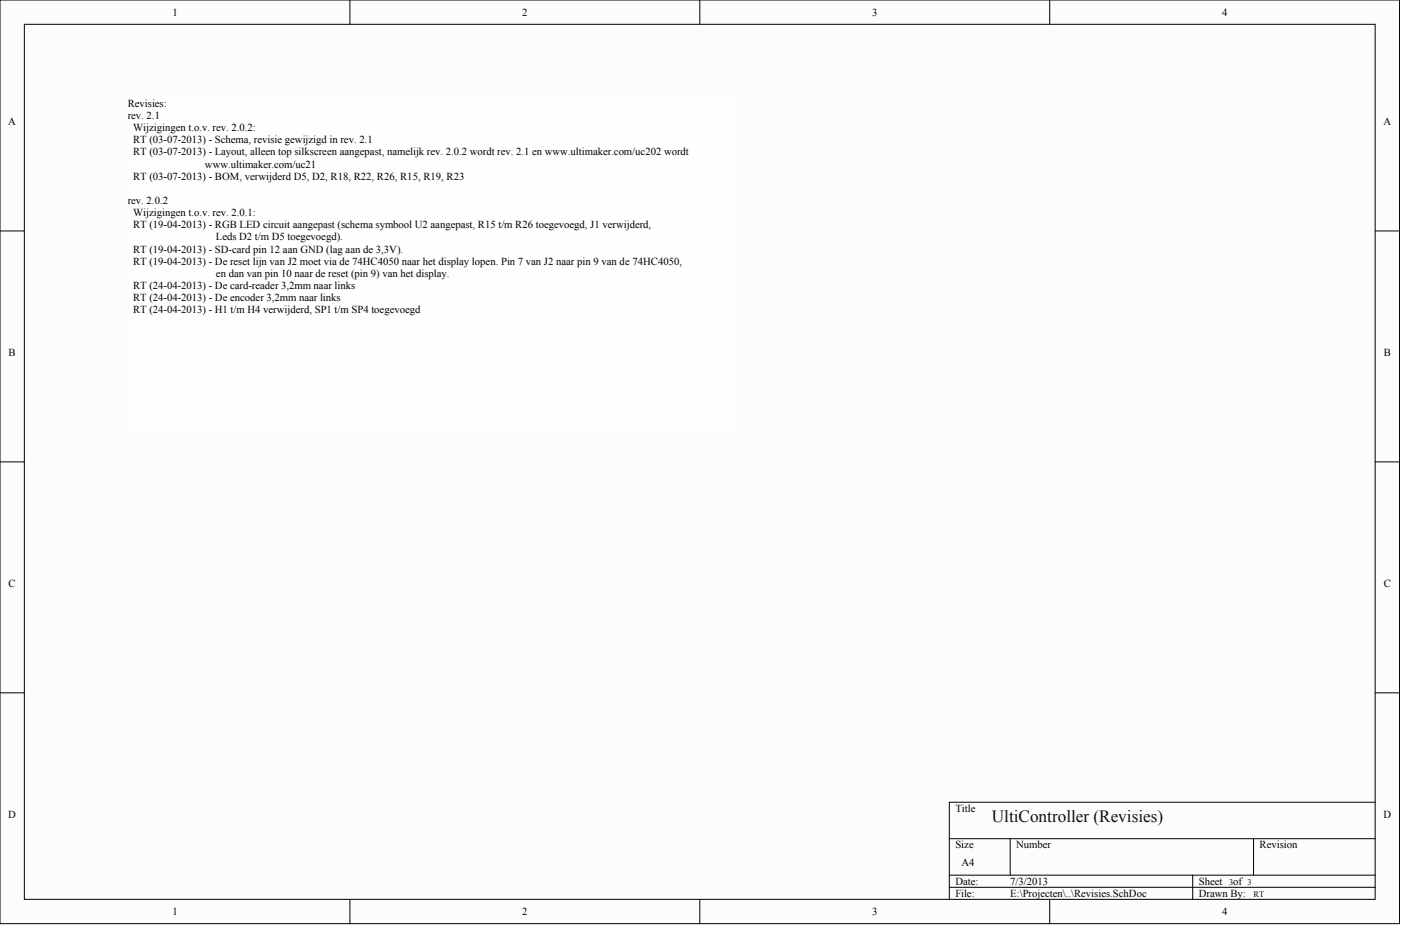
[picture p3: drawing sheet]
<svg xmlns="http://www.w3.org/2000/svg" width="488mm" height="322mm" viewBox="0 0 488 322" stroke-linecap="round" stroke-linejoin="round" font-family="sans-serif">
<defs><g id="words">
<text font-size="6" fill="#0e0e0e" x="345.2" y="286.4">UltiController (Revisies)</text>
<g font-size="3.7">
<text x="60" y="5.4">1</text>
<text x="181.7" y="5.4">2</text>
<text x="303.5" y="5.4">3</text>
<text x="425.3" y="5.4">4</text>
<text x="44.5" y="37.2">Revisies:</text>
<text x="44.5" y="41.4">rev. 2.1</text>
<text x="2.9" y="43.5">A</text>
<text x="46.3" y="45.6">Wijzigingen t.o.v. rev. 2.0.2:</text>
<text x="481.5" y="43.5">A</text>
<text x="46.3" y="49.9">RT (03-07-2013) - Schema, revisie gewijzigd in rev. 2.1</text>
<text x="46.3" y="54.1">RT (03-07-2013) - Layout, alleen top silkscreen aangepast, namelijk rev. 2.0.2 wordt rev. 2.1 en www.ultimaker.com/uc202 wordt</text>
<text x="71.3" y="58.3">www.ultimaker.com/uc21</text>
<text x="46.3" y="62.6">RT (03-07-2013) - BOM, verwijderd D5, D2, R18, R22, R26, R15, R19, R23</text>
<text x="44.5" y="71">rev. 2.0.2</text>
<text x="46.3" y="75.3">Wijzigingen t.o.v. rev. 2.0.1:</text>
<text x="46.3" y="79.5">RT (19-04-2013) - RGB LED circuit aangepast (schema symbool U2 aangepast, R15 t/m R26 toegevoegd, J1 verwijderd,</text>
<text x="75.1" y="83.7">Leds D2 t/m D5 toegevoegd).</text>
<text x="46.3" y="88">RT (19-04-2013) - SD-card pin 12 aan GND (lag aan de 3,3V).</text>
<text x="46.3" y="92.2">RT (19-04-2013) - De reset lijn van J2 moet via de 74HC4050 naar het display lopen. Pin 7 van J2 naar pin 9 van de 74HC4050,</text>
<text x="46.3" y="100.7">RT (24-04-2013) - De card-reader 3,2mm naar links</text>
<text x="75.2" y="96.4">en dan van pin 10 naar de reset (pin 9) van het display.</text>
<text x="46.3" y="104.9">RT (24-04-2013) - De encoder 3,2mm naar links</text>
<text x="46.3" y="109.1">RT (24-04-2013) - H1 t/m H4 verwijderd, SP1 t/m SP4 toegevoegd</text>
<text x="3" y="123.9">B</text>
<text x="481.6" y="123.9">B</text>
<text x="3" y="204.4">C</text>
<text x="481.6" y="204.4">C</text>
<text x="2.9" y="284.8">D</text>
<text x="332.5" y="282.7">Title</text>
<text x="481.5" y="284.8">D</text>
<text x="332.5" y="295.4">Size</text>
<text x="353.6" y="295.4">Number</text>
<text x="438.4" y="295.4">Revision</text>
<text x="334.6" y="301.7">A4</text>
<text x="332.5" y="308.1">Date:</text>
<text x="351.5" y="308.1">7/3/2013</text>
<text x="417.2" y="308.1">Sheet</text>
<text x="429.1" y="308.1">of</text>
<text x="332.5" y="312.3">File:</text>
<text x="351.5" y="312.3">E:\Projecten\..\Revisies.SchDoc</text>
<text x="417.2" y="312.3">Drawn By:</text>
<text x="60" y="318.6">1</text>
<text x="181.7" y="318.6">2</text>
<text x="303.5" y="318.6">3</text>
<text x="425.3" y="318.6">4</text>
</g>
<g font-size="3" fill="#0e0e0e">
<text x="427.8" y="308.2">3</text>
<text x="434.1" y="308.2">3</text>
<text x="436.2" y="312.5">RT</text>
</g>
</g></defs>
<g fill="#fcfcfc" stroke="#000" stroke-width=".35">
<path d="M0 0h487v321.6h-487z"/>
<path d="M8.5 8.5h470v304.7h-470z"/>
</g>
<g fill="none" stroke="#000" stroke-width=".35">
<path d="M121.8 0v8.5M243.5 0v8.5M365.3 0v8.5M0 80.4h8.5M478.6 80.4h8.5M0 160.8h8.5M478.6 160.8h8.5M0 241.2h8.5M478.6 241.2h8.5M478.6 279.3h-148.2v33.9M330.4 292h148.2M351.5 292v12.7"/>
<path d="M436.2 292v12.7M121.8 313.2v8.5M243.5 313.2v8.5M330.4 304.7h148.2M330.4 309h148.2M365.3 313.2v8.5M415.1 304.7v8.5"/>
</g>
<path d="M44.5 33.9h209.6v116.3h-209.6z" fill="#fefefe" stroke="#fefefe" stroke-width=".35"/>
<use href="#words"/>
</svg>
